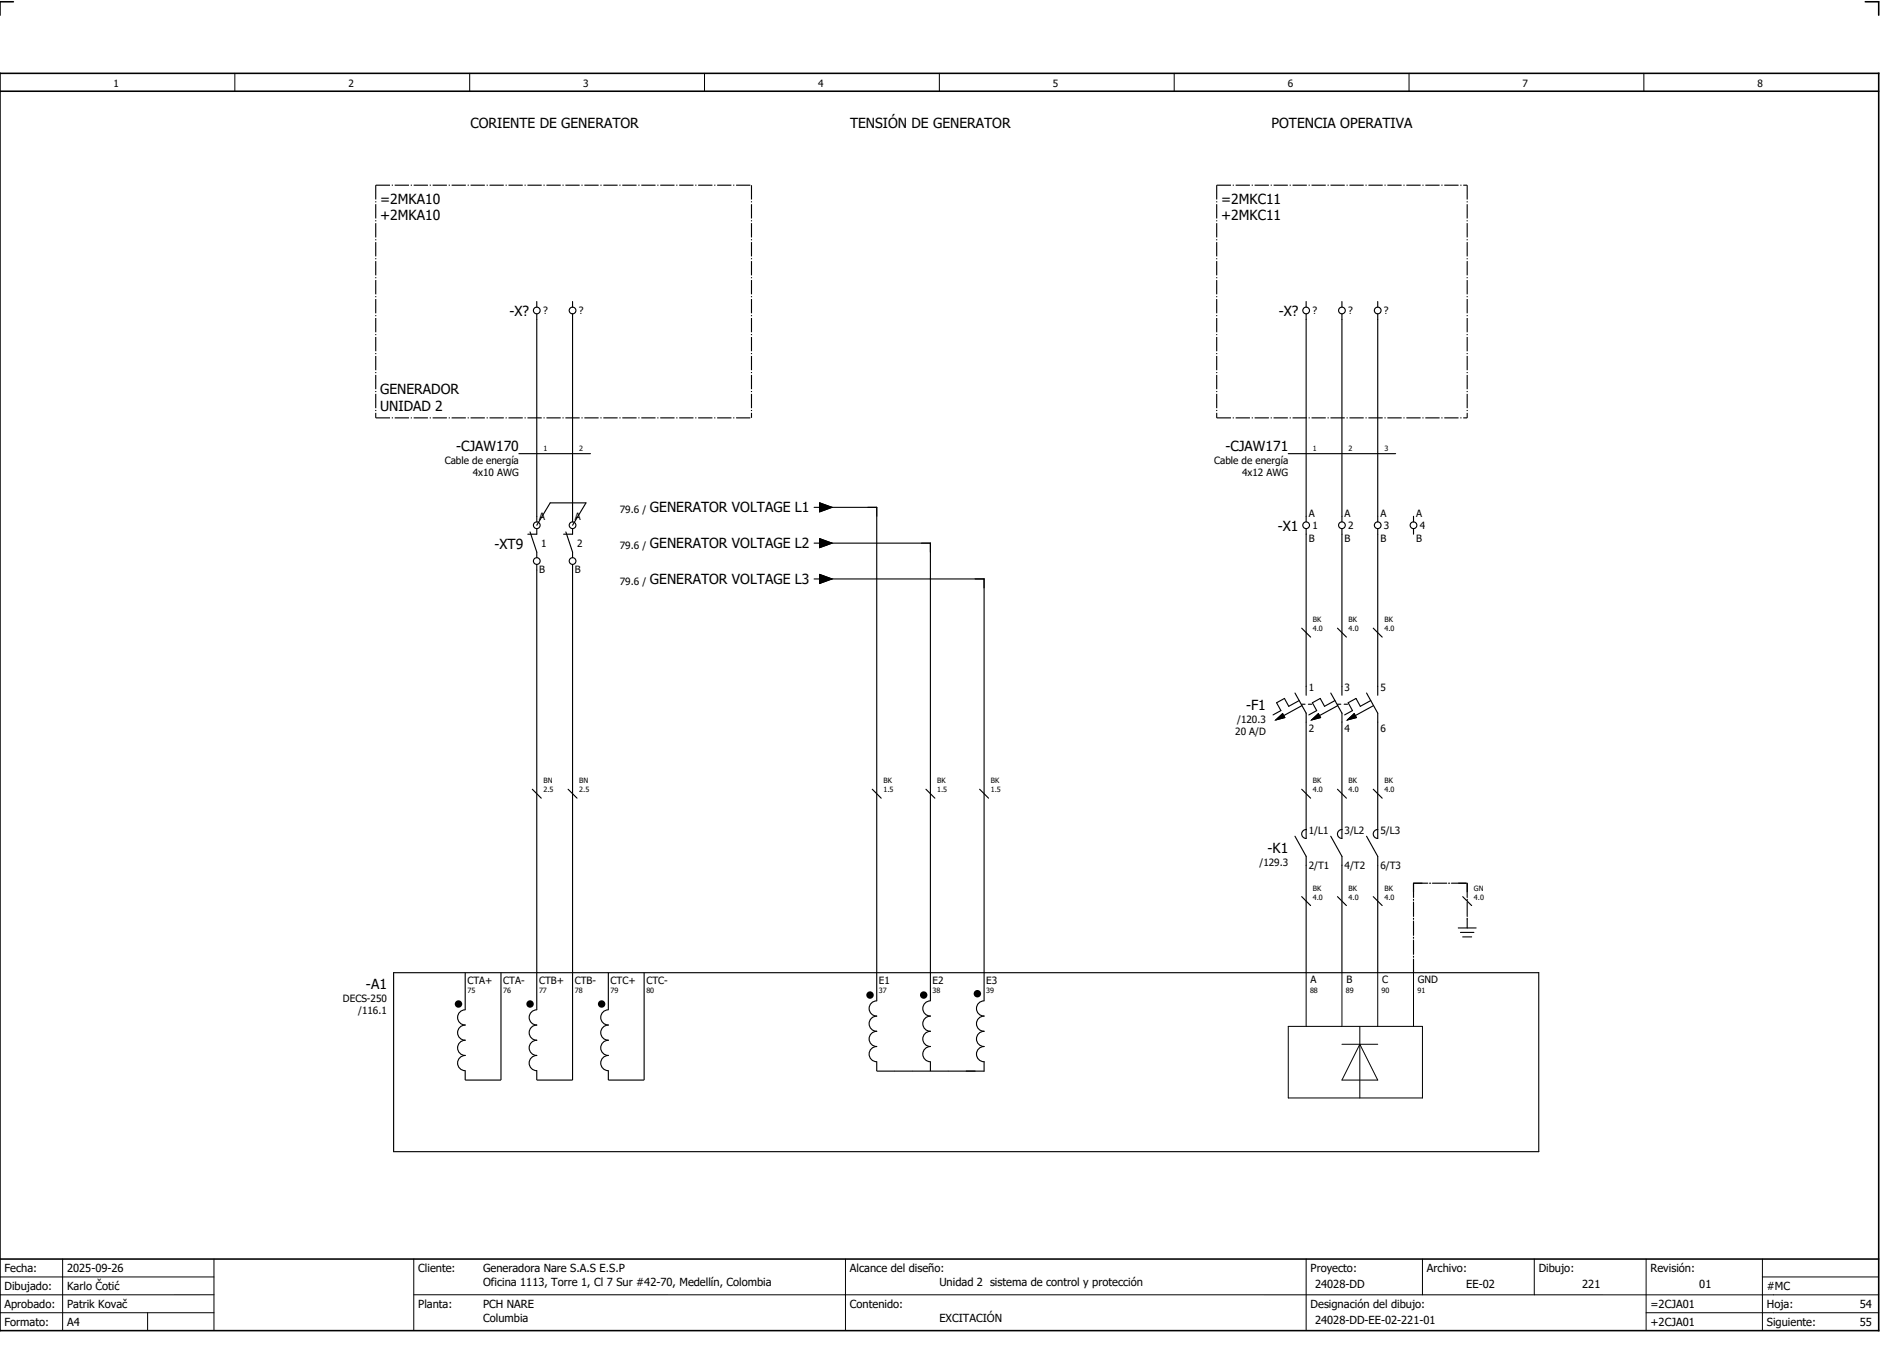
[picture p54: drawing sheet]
<svg xmlns="http://www.w3.org/2000/svg" width="421mm" height="301mm" viewBox="0 0 421 301" stroke-linecap="round" stroke-linejoin="round" font-family="sans-serif">
<defs><g id="words">
<g font-size="3.1">
<text x="105.2" y="28.5">CORIENTE DE GENERATOR</text>
<text x="190" y="28.5">TENSIÓN DE GENERATOR</text>
<text x="284.2" y="28.5">POTENCIA OPERATIVA</text>
<text x="85" y="45.5">=2MKA10</text>
<text x="273" y="45.5">=2MKC11</text>
<text x="85" y="49.3">+2MKA10</text>
<text x="273" y="49.3">+2MKC11</text>
<text x="113.9" y="70.6">-X?</text>
<text x="285.9" y="70.6">-X?</text>
<text x="85" y="88">GENERADOR</text>
<text x="85" y="91.8">UNIDAD 2</text>
<text x="102" y="100.8">-CJAW170</text>
<text x="274" y="100.8">-CJAW171</text>
<text x="145.3" y="114.5">GENERATOR VOLTAGE L1</text>
<text x="285.7" y="118.6">-X1</text>
<text x="110.6" y="122.6">-XT9</text>
<text x="145.3" y="122.5">GENERATOR VOLTAGE L2</text>
<text x="145.3" y="130.5">GENERATOR VOLTAGE L3</text>
<text x="278.6" y="158.6">-F1</text>
<text x="283.4" y="190.6">-K1</text>
<text x="81.8" y="221">-A1</text>
</g>
<g font-size="2.5">
<text x="1" y="284.4">Fecha:</text>
<text x="15" y="284.4">2025-09-26</text>
<text x="93.5" y="284.4">Cliente:</text>
<text x="108" y="284.4">Generadora Nare S.A.S E.S.P</text>
<text x="108" y="287.4">Oficina 1113, Torre 1, Cl 7 Sur #42-70, Medellín, Colombia</text>
<text x="190" y="284.4">Alcance del diseño:</text>
<text x="210" y="287.4">Unidad 2 sistema de control y protección</text>
<text x="293" y="284.4">Proyecto:</text>
<text x="294" y="287.9">24028-DD</text>
<text x="319" y="284.4">Archivo:</text>
<text x="327.8" y="287.9">EE-02</text>
<text x="344" y="284.4">Dibujo:</text>
<text x="353.7" y="287.9">221</text>
<text x="369" y="284.4">Revisión:</text>
<text x="379.9" y="287.9">01</text>
<text x="1" y="288.4">Dibujado:</text>
<text x="1" y="292.4">Aprobado:</text>
<text x="15" y="288.4">Karlo Čotić</text>
<text x="15" y="292.4">Patrik Kovač</text>
<text x="93.5" y="292.4">Planta:</text>
<text x="108" y="292.4">PCH NARE</text>
<text x="190" y="292.4">Contenido:</text>
<text x="293" y="292.4">Designación del dibujo:</text>
<text x="369" y="292.4">=2CJA01</text>
<text x="395" y="292.4">Hoja:</text>
<text x="395" y="288.4">#MC</text>
<text x="415.8" y="292.4">54</text>
<text x="1" y="296.4">Formato:</text>
<text x="15" y="296.4">A4</text>
<text x="108" y="295.4">Columbia</text>
<text x="210" y="295.4">EXCITACIÓN</text>
<text x="294" y="295.9">24028-DD-EE-02-221-01</text>
<text x="369" y="296.4">+2CJA01</text>
<text x="395" y="296.4">Siguiente:</text>
<text x="415.8" y="296.4">55</text>
</g>
<g font-size="2.2">
<text x="25.4" y="19.4">1</text>
<text x="77.9" y="19.4">2</text>
<text x="130.4" y="19.4">3</text>
<text x="182.9" y="19.4">4</text>
<text x="235.4" y="19.4">5</text>
<text x="287.9" y="19.4">6</text>
<text x="340.4" y="19.4">7</text>
<text x="392.9" y="19.4">8</text>
<text x="121.4" y="70.3">?</text>
<text x="129.4" y="70.3">?</text>
<text x="293.4" y="70.3">?</text>
<text x="301.4" y="70.3">?</text>
<text x="309.4" y="70.3">?</text>
<text x="99.4" y="103.6">Cable de energía</text>
<text x="105.7" y="106.3">4x10 AWG</text>
<text x="271.4" y="103.6">Cable de energía</text>
<text x="277.7" y="106.3">4x12 AWG</text>
<text x="120.5" y="116.1">A</text>
<text x="128.5" y="116.1">A</text>
<text x="138.6" y="114.7">79.6 /</text>
<text x="292.6" y="115.5">A</text>
<text x="293.4" y="118.3">1</text>
<text x="300.6" y="115.5">A</text>
<text x="301.4" y="118.3">2</text>
<text x="308.6" y="115.5">A</text>
<text x="309.4" y="118.3">3</text>
<text x="316.6" y="115.5">A</text>
<text x="317.4" y="118.3">4</text>
<text x="121" y="122.3">1</text>
<text x="129" y="122.3">2</text>
<text x="138.6" y="122.7">79.6 /</text>
<text x="292.6" y="121">B</text>
<text x="300.6" y="121">B</text>
<text x="308.6" y="121">B</text>
<text x="316.6" y="121">B</text>
<text x="120.5" y="128.1">B</text>
<text x="128.5" y="128.1">B</text>
<text x="138.6" y="130.7">79.6 /</text>
<text x="292.6" y="154.3">1</text>
<text x="300.6" y="154.3">3</text>
<text x="308.6" y="154.3">5</text>
<text x="276.6" y="161.5">/120.3</text>
<text x="276.1" y="164.2">20 A/D</text>
<text x="292.6" y="163.6">2</text>
<text x="300.6" y="163.6">4</text>
<text x="308.6" y="163.6">6</text>
<text x="292.6" y="186.3">1/L1</text>
<text x="300.6" y="186.3">3/L2</text>
<text x="308.6" y="186.3">5/L3</text>
<text x="281.6" y="193.5">/129.3</text>
<text x="292.6" y="194.2">2/T1</text>
<text x="300.6" y="194.2">4/T2</text>
<text x="308.6" y="194.2">6/T3</text>
<text x="104.5" y="219.9">CTA+</text>
<text x="112.5" y="219.9">CTA-</text>
<text x="120.5" y="219.9">CTB+</text>
<text x="128.5" y="219.9">CTB-</text>
<text x="136.5" y="219.9">CTC+</text>
<text x="144.5" y="219.9">CTC-</text>
<text x="196.5" y="219.9">E1</text>
<text x="208.5" y="219.9">E2</text>
<text x="220.5" y="219.9">E3</text>
<text x="293" y="219.6">A</text>
<text x="301" y="219.6">B</text>
<text x="309" y="219.6">C</text>
<text x="317" y="219.6">GND</text>
<text x="76.7" y="223.9">DECS-250</text>
<text x="80.1" y="226.6">/116.1</text>
</g>
<g font-size="1.6">
<text x="121.5" y="100.9">1</text>
<text x="129.5" y="100.9">2</text>
<text x="293.5" y="100.9">1</text>
<text x="301.5" y="100.9">2</text>
<text x="309.5" y="100.9">3</text>
<text x="293.5" y="141.1">4.0</text>
<text x="293.5" y="139.1">BK</text>
<text x="301.5" y="141.1">4.0</text>
<text x="301.5" y="139.1">BK</text>
<text x="309.5" y="141.1">4.0</text>
<text x="309.5" y="139.1">BK</text>
<text x="121.5" y="177.1">2.5</text>
<text x="121.5" y="175.1">BN</text>
<text x="129.5" y="177.1">2.5</text>
<text x="129.5" y="175.1">BN</text>
<text x="197.5" y="177.1">1.5</text>
<text x="197.5" y="175.1">BK</text>
<text x="209.5" y="177.1">1.5</text>
<text x="209.5" y="175.1">BK</text>
<text x="221.5" y="177.1">1.5</text>
<text x="221.5" y="175.1">BK</text>
<text x="293.5" y="177.1">4.0</text>
<text x="293.5" y="175.1">BK</text>
<text x="301.5" y="177.1">4.0</text>
<text x="301.5" y="175.1">BK</text>
<text x="309.5" y="177.1">4.0</text>
<text x="309.5" y="175.1">BK</text>
<text x="293.5" y="201.1">4.0</text>
<text x="293.5" y="199.1">BK</text>
<text x="301.5" y="201.1">4.0</text>
<text x="301.5" y="199.1">BK</text>
<text x="309.5" y="201.1">4.0</text>
<text x="309.5" y="199.1">BK</text>
<text x="329.5" y="201.1">4.0</text>
<text x="329.5" y="199.1">GN</text>
<text x="104.5" y="222">75</text>
<text x="112.5" y="222">76</text>
<text x="120.5" y="222">77</text>
<text x="128.5" y="222">78</text>
<text x="136.5" y="222">79</text>
<text x="144.5" y="222">80</text>
<text x="196.5" y="222">37</text>
<text x="208.5" y="222">38</text>
<text x="220.5" y="222">39</text>
<text x="292.9" y="222">88</text>
<text x="300.9" y="222">89</text>
<text x="308.9" y="222">90</text>
<text x="316.9" y="222">91</text>
</g>
</g></defs>
<path d="M0 16.4h420v281h-420zM3 .4h-3v3M417 .4h3v3M0 20.4h420M0 281.4h420" fill="none" stroke="#000" stroke-width=".35"/>
<g fill="none" stroke="#000" stroke-width=".22">
<path d="M52.5 16.4v4M105 16.4v4M157.5 16.4v4M210 16.4v4M262.5 16.4v4M315 16.4v4M367.5 16.4v4M292 217.4v12M300 217.4v12M308 217.4v12M316 217.4v12M288 229.4h30v16h-30z"/>
<path d="M300 233.4h8M304 233.4l4 8h-8zM304 229.4v16M0 285.4h47.8M0 293.4h47.8M14 281.4v16M33 293.4v4M47.8 281.4v16M47.8 289.4h-47.8M92.5 281.4v16M92.5 289.4h327.5M189 281.4v16"/>
<path d="M292 281.4v15.8M318 281.4v8M343 281.4v8M368 281.4v15.8M368 293.4h52M394 285.4h26M394 281.4v15.8"/>
</g>
<path d="M316 197.4h12M316 197.4v20M328 197.4v8" fill="none" stroke="#000" stroke-width=".25" stroke-dasharray="3.2 .4 .3 .4"/>
<g fill="none" stroke="#000" stroke-width=".25">
<path d="M120 67.4v1.2M120 70.1v46.5M128 67.4v1.2M128 70.1v46.5M292 67.4v1.2M292 70.1v46.5M300 67.4v1.2M300 70.1v46.5M308 67.4v1.2M308 70.1v46.5M116 101.4h16M118.5 118.9l1.5 4.5v1.2"/>
<path d="M120 117.4l3-5h8l-3 5M120 118.1v1.3h-2M126.5 118.9l1.5 4.5v1.2M128 118.1v1.3h-2M182 113.4h1.3M183.3 112.4l2.7 1-2.7 1zM184 113.4h12v110.3a1.7 1.7 0 0 0-1.7 1.7 1.7 1.7 0 0 0 1.7 1.7 1.7 1.7 0 0 0-1.7 1.7 1.7 1.7 0 0 0 1.7 1.7 1.7 1.7 0 0 0-1.7 1.7 1.7 1.7 0 0 0 1.7 1.7 1.7 1.7 0 0 0-1.7 1.7 1.7 1.7 0 0 0 1.7 1.7v2.1h24v-2.1a1.7 1.7 0 0 1-1.7-1.7 1.7 1.7 0 0 1 1.7-1.7 1.7 1.7 0 0 1-1.7-1.7 1.7 1.7 0 0 1 1.7-1.7 1.7 1.7 0 0 1-1.7-1.7 1.7 1.7 0 0 1 1.7-1.7 1.7 1.7 0 0 1-1.7-1.7 1.7 1.7 0 0 1 1.7-1.7v-94.3h-36M288 101.4h24M292 118.1v37.3M300 118.1v37.3M308 118.1v37.3M316 115.4v1.2"/>
<path d="M316 118.1v1.3M120 126.1v99.6a1.7 1.7 0 0 0-1.7 1.7 1.7 1.7 0 0 0 1.7 1.7 1.7 1.7 0 0 0-1.7 1.7 1.7 1.7 0 0 0 1.7 1.7 1.7 1.7 0 0 0-1.7 1.7 1.7 1.7 0 0 0 1.7 1.7 1.7 1.7 0 0 0-1.7 1.7 1.7 1.7 0 0 0 1.7 1.7v2.1h8v-115.3M182 129.4h1.3M182 121.4h1.3M183.3 120.4l2.7 1-2.7 1zM183.3 128.4l2.7 1-2.7 1zM184 121.4h24v102.3a1.7 1.7 0 0 0-1.7 1.7 1.7 1.7 0 0 0 1.7 1.7 1.7 1.7 0 0 0-1.7 1.7 1.7 1.7 0 0 0 1.7 1.7 1.7 1.7 0 0 0-1.7 1.7 1.7 1.7 0 0 0 1.7 1.7 1.7 1.7 0 0 0-1.7 1.7 1.7 1.7 0 0 0 1.7 1.7v2.1M289.5 154.9l2.5 4.5v28a1 1 0 0 1-1-1 1 1 0 0 1 1-1M290.4 156.6l-2.3 1.3-1-1.8-1.7 1 1 1.7-1.8 1M291 157.4h.8M291 140.4l2 2M291.1 157.7l-4.1 2.2"/>
<path d="M292.5 157.4h.8M297.5 154.9l2.5 4.5v28a1 1 0 0 1-1-1 1 1 0 0 1 1-1M298.4 156.6l-2.3 1.3-1-1.8-1.7 1 1 1.7-1.8 1M299 157.4h.7M299 140.4l2 2M299.1 157.7l-4.1 2.2M300.5 157.4h.8M305.5 154.9l2.5 4.5v28a1 1 0 0 1-1-1 1 1 0 0 1 1-1M306.4 156.6l-2.3 1.3-1-1.8-1.7 1 1 1.7-1.8 1M307 140.4l2 2M307.1 157.7l-4.1 2.2M119 176.4l2 2"/>
<path d="M127 176.4l2 2M195 176.4l2 2M207 176.4l2 2M219 176.4l2 2M285.2 160.9l1.5-1.4 .5 .9zM291 176.4l2 2M293.2 160.9l1.5-1.4 .5 .9zM299 176.4l2 2M301.2 160.9l1.5-1.4 .5 .9zM307 176.4l2 2M289.5 186.9l2.5 4.5v26M297.5 186.9l2.5 4.5v26"/>
<path d="M305.5 186.9l2.5 4.5v26M88 217.4h256v40h-256zM104 217.4v8.3a1.7 1.7 0 0 0-1.7 1.7 1.7 1.7 0 0 0 1.7 1.7 1.7 1.7 0 0 0-1.7 1.7 1.7 1.7 0 0 0 1.7 1.7 1.7 1.7 0 0 0-1.7 1.7 1.7 1.7 0 0 0 1.7 1.7 1.7 1.7 0 0 0-1.7 1.7 1.7 1.7 0 0 0 1.7 1.7v2.1h8v-24M136 217.4v8.3a1.7 1.7 0 0 0-1.7 1.7 1.7 1.7 0 0 0 1.7 1.7 1.7 1.7 0 0 0-1.7 1.7 1.7 1.7 0 0 0 1.7 1.7 1.7 1.7 0 0 0-1.7 1.7 1.7 1.7 0 0 0 1.7 1.7 1.7 1.7 0 0 0-1.7 1.7 1.7 1.7 0 0 0 1.7 1.7v2.1h8v-24M291 200.4l2 2M299 200.4l2 2M307 200.4l2 2M326 207.4h4M326.5 208.4h3M327 209.4h2M327 200.4l2 2M328 205.4v2"/>
<circle cx="120" cy="69.4" r=".75"/>
<circle cx="128" cy="69.4" r=".75"/>
<circle cx="292" cy="69.4" r=".75"/>
<circle cx="300" cy="69.4" r=".75"/>
<circle cx="308" cy="69.4" r=".75"/>
<circle cx="120" cy="117.4" r=".75"/>
<circle cx="128" cy="117.4" r=".75"/>
<circle cx="292" cy="117.4" r=".75"/>
<circle cx="300" cy="117.4" r=".75"/>
<circle cx="308" cy="117.4" r=".75"/>
<circle cx="316" cy="117.4" r=".75"/>
<circle cx="120" cy="125.4" r=".75"/>
<circle cx="128" cy="125.4" r=".75"/>
</g>
<path d="M84 41.4h84M84 41.4v52M168 41.4v52M272 41.4h56M272 41.4v52M328 41.4v52M84 93.4h84M272 93.4h56M316 197.4h2M316 197.4v2M326 197.4h2M328 197.4v2" fill="none" stroke="#000" stroke-width=".25" stroke-dasharray="3.2 .4 .3 .4" stroke-linecap="butt"/>
<g fill="#000">
<circle cx="102.5" cy="224.4" r=".83"/>
<circle cx="118.5" cy="224.4" r=".83"/>
<circle cx="134.5" cy="224.4" r=".83"/>
<circle cx="194.5" cy="222.4" r=".83"/>
<circle cx="206.5" cy="222.4" r=".83"/>
<circle cx="218.5" cy="222.1" r=".83"/>
</g>
<path d="M183.3 112.4l2.7 1-2.7 1zM183.3 120.4l2.7 1-2.7 1zM183.3 128.4l2.7 1-2.7 1zM285.2 160.9l1.5-1.4 .5 .9zM293.2 160.9l1.5-1.4 .5 .9zM301.2 160.9l1.5-1.4 .5 .9z" fill="#000" stroke="#000" stroke-width=".22"/>
<use href="#words"/>
</svg>
